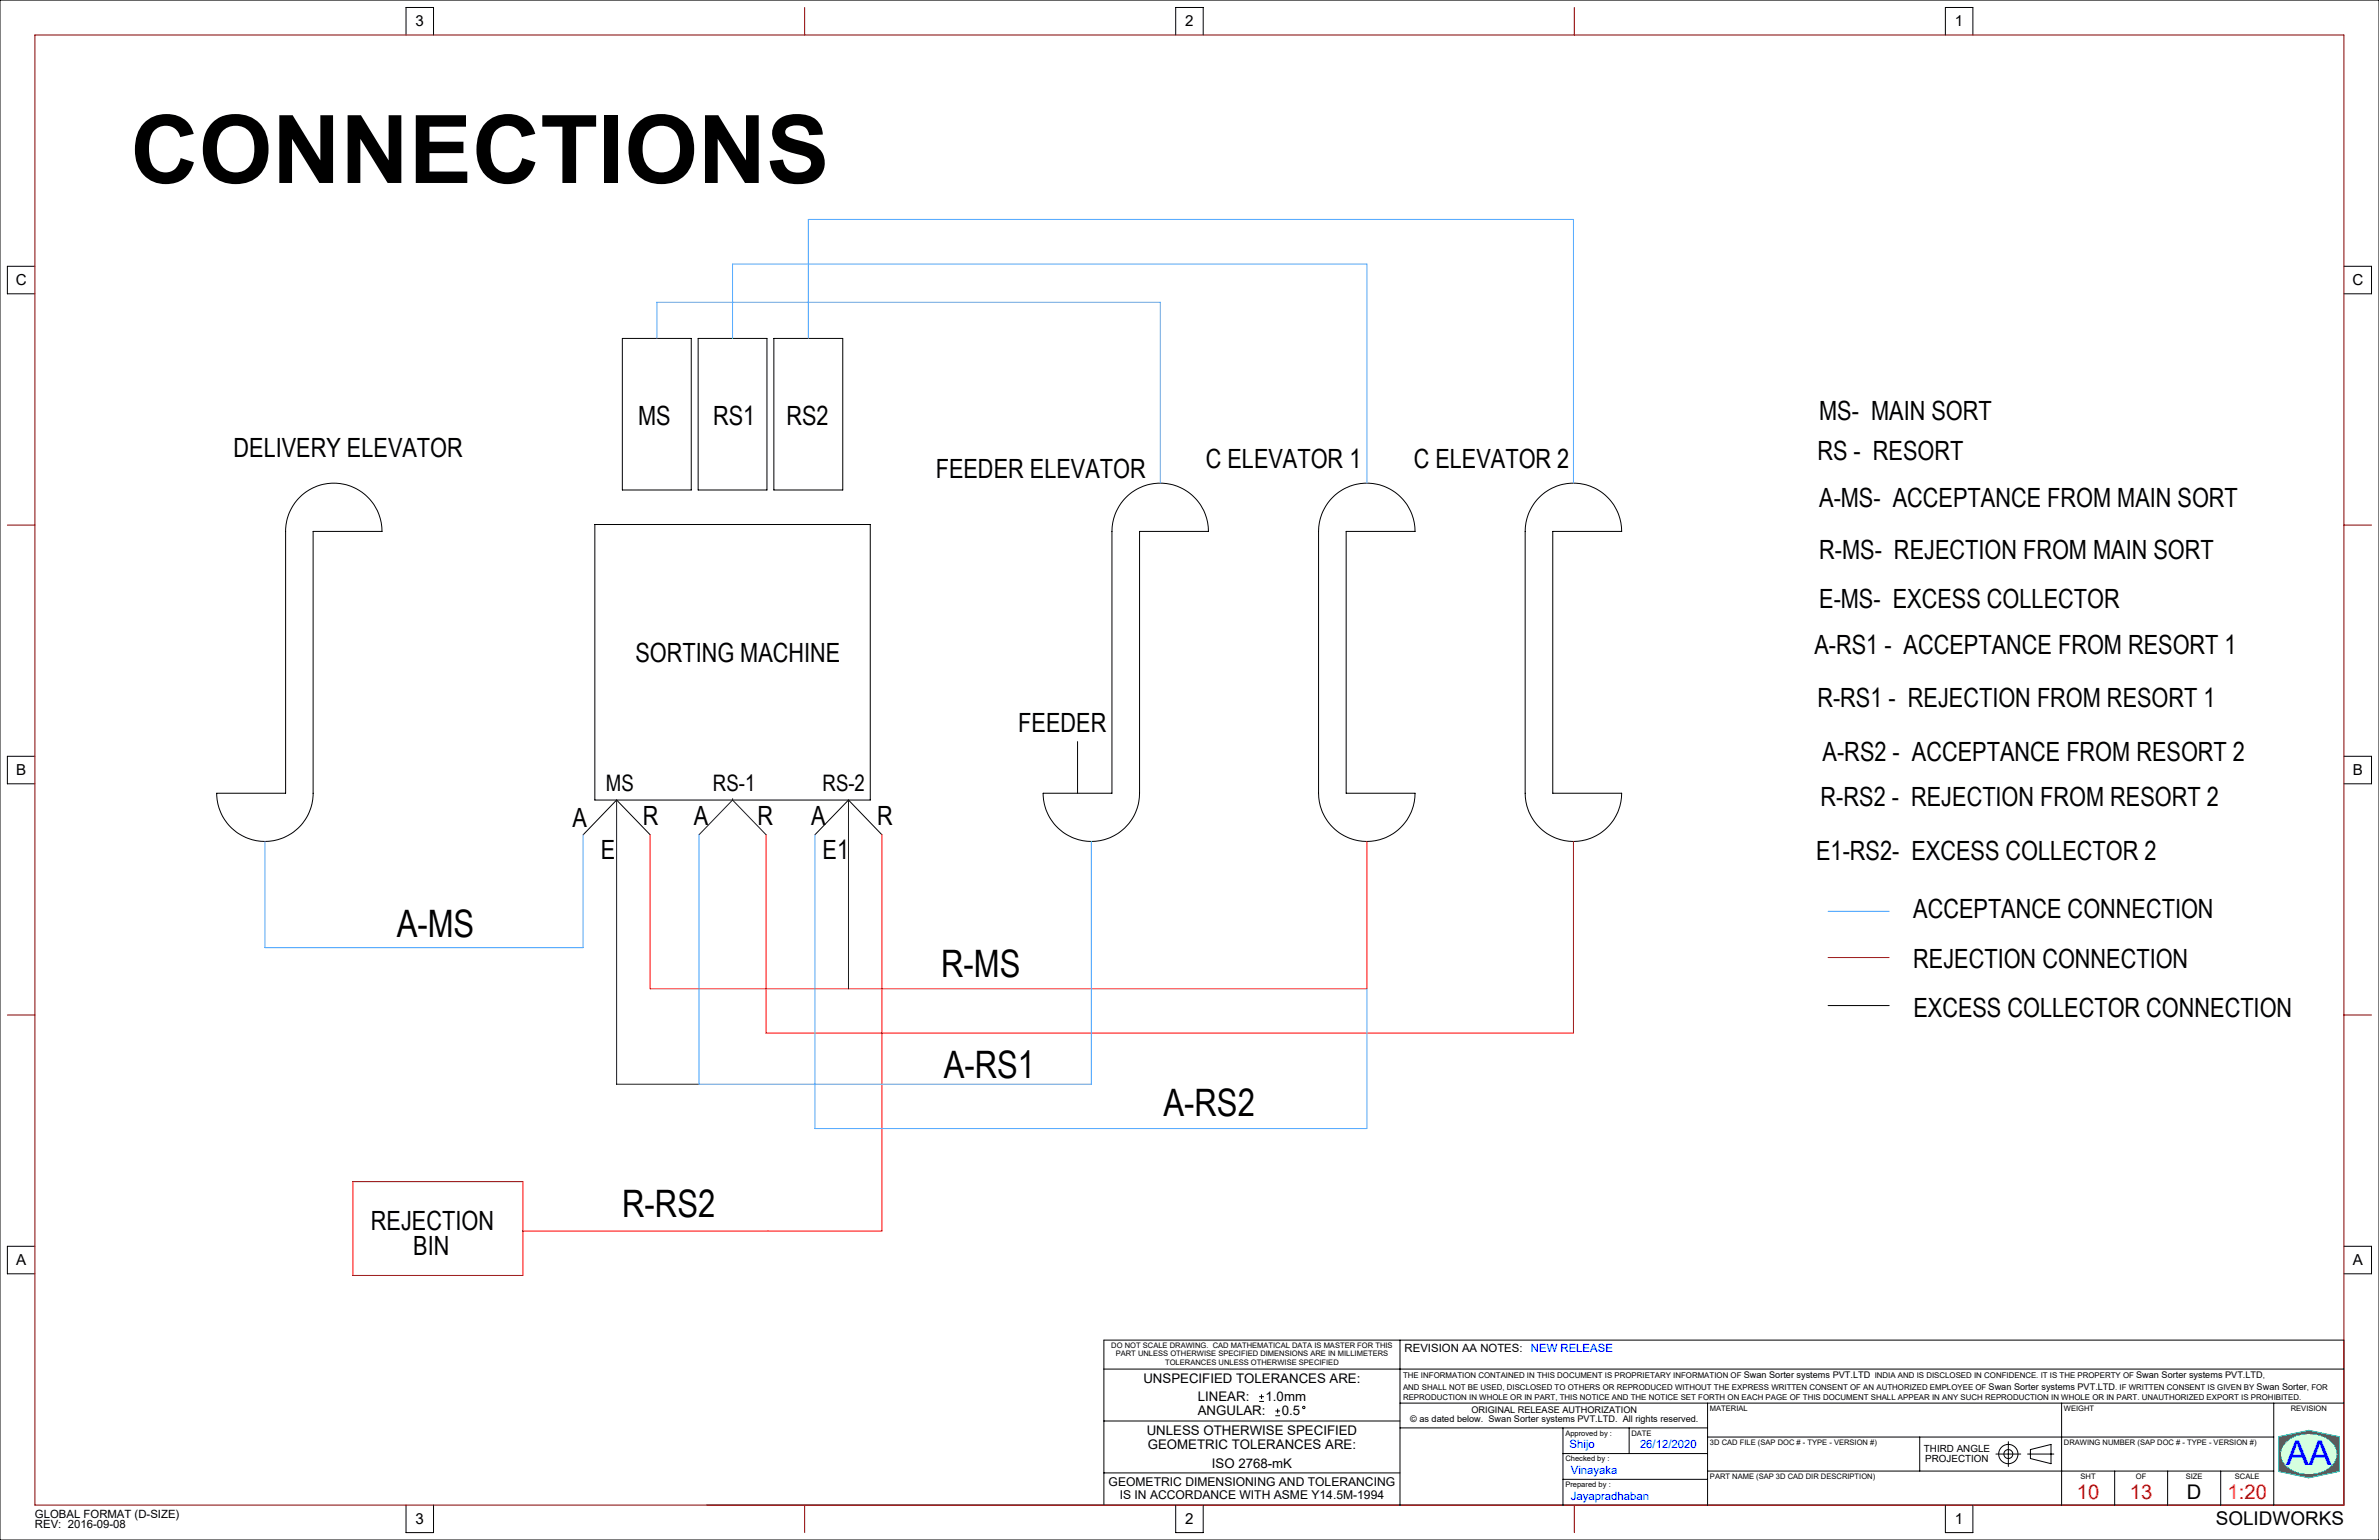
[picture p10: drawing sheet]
<svg xmlns="http://www.w3.org/2000/svg" width="864mm" height="559mm" viewBox="0 0 864 559" stroke-linecap="round" stroke-linejoin="round" font-family="sans-serif">
<defs><g id="words">
<text font-size="34.3" x="47.3" y="66.4">CONNECTIONS</text>
<g font-size="13.7">
<text x="144" y="340">A-MS</text>
<text x="341.7" y="354.6">R-MS</text>
<text x="342.6" y="391.3">A-RS1</text>
<text x="422.4" y="405.1">A-RS2</text>
<text x="225.9" y="441.5">R-RS2</text>
</g>
<text font-size="12.4" fill="#00f" x="829.9" y="531.7">AA</text>
<g font-size="9.6">
<text x="231.7" y="154.1">MS</text>
<text x="258.9" y="154.1">RS1</text>
<text x="285.5" y="154.1">RS2</text>
<text x="660.4" y="152.4">MS- MAIN SORT</text>
<text x="84.8" y="165.7">DELIVERY ELEVATOR</text>
<text x="659.7" y="166.7">RS - RESORT</text>
<text x="339.7" y="173.4">FEEDER ELEVATOR</text>
<text x="437.7" y="170">C ELEVATOR 1</text>
<text x="513.2" y="170">C ELEVATOR 2</text>
<text x="660.4" y="184">A-MS- ACCEPTANCE FROM MAIN SORT</text>
<text x="660.4" y="202.9">R-MS- REJECTION FROM MAIN SORT</text>
<text x="660.4" y="220.5">E-MS- EXCESS COLLECTOR</text>
<text x="658.6" y="237.3">A-RS1 - ACCEPTANCE FROM RESORT 1</text>
<text x="230.6" y="240.4">SORTING MACHINE</text>
<text x="659.7" y="256.6">R-RS1 - REJECTION FROM RESORT 1</text>
<text x="369.7" y="265.8">FEEDER</text>
<text x="661.6" y="276">A-RS2 - ACCEPTANCE FROM RESORT 2</text>
<text x="660.9" y="292.5">R-RS2 - REJECTION FROM RESORT 2</text>
<text x="233.4" y="299.3">R</text>
<text x="251.9" y="299.4">A</text>
<text x="275" y="299.4">R</text>
<text x="294.4" y="299.4">A</text>
<text x="318.5" y="299.3">R</text>
<text x="207.8" y="300.1">A</text>
<text x="218.1" y="311.9">E</text>
<text x="298.6" y="311.9">E1</text>
<text x="659.3" y="311.9">E1-RS2- EXCESS COLLECTOR 2</text>
<text x="694.5" y="332.9">ACCEPTANCE CONNECTION</text>
<text x="694.5" y="351.4">REJECTION CONNECTION</text>
<text x="694.6" y="368.9">EXCESS COLLECTOR CONNECTION</text>
<text x="134.7" y="446.4">REJECTION</text>
<text x="150" y="455.4">BIN</text>
</g>
<g font-size="8.2">
<text x="219.9" y="287">MS</text>
<text x="258.8" y="287">RS-1</text>
<text x="298.6" y="287">RS-2</text>
</g>
<g font-size="7.3" fill="#f00">
<text x="754" y="543.9">10</text>
<text x="773.2" y="543.9">13</text>
<text x="808.6" y="543.9">1:20</text>
</g>
<text font-size="7.3" x="793.9" y="543.9">D</text>
<text font-size="6.9" x="804.3" y="553.3">SOLIDWORKS</text>
<g font-size="5.5">
<text x="150.9" y="9.5">3</text>
<text x="430.3" y="9.5">2</text>
<text x="709.7" y="9.5">1</text>
<text x="5.7" y="103.4">C</text>
<text x="853.9" y="103.4">C</text>
<text x="5.9" y="281.2">B</text>
<text x="854.1" y="281.2">B</text>
<text x="5.9" y="459">A</text>
<text x="854.1" y="459">A</text>
<text x="150.9" y="552.9">3</text>
<text x="430.3" y="552.9">2</text>
<text x="709.7" y="552.9">1</text>
</g>
<g font-size="4.8">
<text x="415.1" y="501.9">UNSPECIFIED TOLERANCES ARE:</text>
<text x="434.8" y="508.4">LINEAR:</text>
<text x="459.4" y="508.4">1.0mm</text>
<text x="434.8" y="513.6">ANGULAR:</text>
<text x="465.3" y="513.6">0.5</text>
<text x="416.3" y="520.7">UNLESS OTHERWISE SPECIFIED</text>
<text x="416.7" y="525.7">GEOMETRIC TOLERANCES ARE:</text>
<text x="439.9" y="532.6">ISO 2768-mK</text>
</g>
<g font-size="4.4">
<text x="402.5" y="539.1">GEOMETRIC DIMENSIONING AND TOLERANCING</text>
<text x="406.5" y="543.8">IS IN ACCORDANCE WITH ASME Y14.5M-1994</text>
</g>
<g font-size="4.1">
<text x="509.9" y="490.5">REVISION AA NOTES:</text>
<text x="12.7" y="550.7">GLOBAL FORMAT (D-SIZE)</text>
<text x="12.7" y="554.5">REV: 2016-09-08</text>
</g>
<g font-size="4.1" fill="#00f">
<text x="555.7" y="490.5">NEW RELEASE</text>
<text x="569.8" y="525.6">Shijo</text>
<text x="595.3" y="525.6">26/12/2020</text>
<text x="570.2" y="534.9">Vinayaka</text>
<text x="570.2" y="544.3">Jayapradhaban</text>
</g>
<g font-size="3.6">
<text x="698.4" y="527">THIRD ANGLE</text>
<text x="698.9" y="530.3">PROJECTION</text>
</g>
<g font-size="3.3">
<text x="633" y="500.2">Swan Sorter systems PVT.LTD</text>
<text x="775.5" y="500.2">Swan Sorter systems PVT.LTD</text>
<text x="721.9" y="504.3">Swan Sorter systems PVT.LTD</text>
<text x="819.2" y="504.3">Swan Sorter</text>
<text x="511.9" y="515.8">© as dated below. Swan Sorter systems PVT.LTD. All rights reserved.</text>
<text x="534.2" y="512.7">ORIGINAL RELEASE AUTHORIZATION</text>
</g>
<g font-size="2.9">
<text x="509.3" y="500.2">THE INFORMATION CONTAINED IN THIS DOCUMENT IS PROPRIETARY INFORMATION OF</text>
<text x="680.5" y="500.2">INDIA AND IS DISCLOSED IN CONFIDENCE. IT IS THE PROPERTY OF</text>
<text x="821.4" y="500.2">,</text>
<text x="509.3" y="508.1">REPRODUCTION IN WHOLE OR IN PART, THIS NOTICE AND THE NOTICE SET FORTH ON EACH PAGE OF THIS DOCUMENT SHALL APPEAR IN ANY SUCH REPRODUCTION IN WHOLE OR IN PART. UNAUTHORIZED EXPORT IS PROHIBITED.</text>
<text x="509.3" y="504.3">AND SHALL NOT BE USED, DISCLOSED TO OTHERS OR REPRODUCED WITHOUT THE EXPRESS WRITTEN CONSENT OF AN AUTHORIZED EMPLOYEE OF</text>
<text x="767.8" y="504.3">. IF WRITTEN CONSENT IS GIVEN BY</text>
<text x="837.5" y="504.3">, FOR</text>
</g>
<g font-size="2.7">
<text x="403.4" y="489.2">DO NOT SCALE DRAWING. CAD MATHEMATICAL DATA IS MASTER FOR THIS</text>
<text x="405" y="492.2">PART UNLESS OTHERWISE SPECIFIED DIMENSIONS ARE IN MILLIMETERS</text>
<text x="423" y="495.2">TOLERANCES UNLESS OTHERWISE SPECIFIED</text>
<text x="620.7" y="511.9">MATERIAL</text>
<text x="749.2" y="511.9">WEIGHT</text>
<text x="831.6" y="511.9">REVISION</text>
<text x="568.2" y="520.9">Approved by :</text>
<text x="592.2" y="520.9">DATE</text>
<text x="620.7" y="524.2">3D CAD FILE (SAP DOC # - TYPE - VERSION #)</text>
<text x="749.2" y="524.2">DRAWING NUMBER (SAP DOC # - TYPE - VERSION #)</text>
<text x="568.2" y="530.2">Checked by :</text>
<text x="568.2" y="539.6">Prepared by :</text>
<text x="620.7" y="536.6">PART NAME (SAP 3D CAD DIR DESCRIPTION)</text>
<text x="755.3" y="536.6">SHT</text>
<text x="775.4" y="536.6">OF</text>
<text x="793.5" y="536.6">SIZE</text>
<text x="811.3" y="536.6">SCALE</text>
</g>
</g></defs>
<path d="M225.9 122.8h25v55h-25zM253.4 122.8h25v55h-25zM280.9 122.8h25v55h-25zM109.1 180.2a17.5 17.5 0 0 1 19-3.5 17.5 17.5 0 0 1 10.6 16.1h-25v95a17.5 17.5 0 0 1-17.5 17.5 17.5 17.5 0 0 1-17.5-17.5h25v-95a17.3 17.3 0 0 1 5.4-12.6zM215.9 190.3h100v100h-100zM409.1 180.2a17.5 17.5 0 0 1 19-3.5 17.5 17.5 0 0 1 10.6 16.1h-25v95a17.5 17.5 0 0 1-17.5 17.5 17.5 17.5 0 0 1-17.5-17.5h24.9v-95a17.5 17.5 0 0 1 5.5-12.6zM483.5 180.7a17.5 17.5 0 0 1 19.2-4.1 17.5 17.5 0 0 1 11 16.2h-25v95h25a17.5 17.5 0 0 1-17.5 17.5 17.5 17.5 0 0 1-17.6-17.5v-95a17.5 17.5 0 0 1 4.9-12.1zM558.5 180.7a17.5 17.5 0 0 1 19.2-4.1 17.5 17.5 0 0 1 11 16.2h-25v95h25a17.5 17.5 0 0 1-17.5 17.5 17.5 17.5 0 0 1-17.6-17.5v-95a17.5 17.5 0 0 1 4.9-12.1z" fill="none" stroke="#000" stroke-width=".36"/>
<path d="M827.2 521.3l10.9-2.3 11 2.3v12.6l-11 2.4-10.9-2.4zM829.9 523.5a12.5 12.5 0 0 1 17 .6 6 6 0 0 1-2.9 9.4 12.4 12.4 0 0 1-14.9-2.7 5.5 5.5 0 0 1 .8-7.3z" fill="none" stroke="#00e138" stroke-width=".36"/>
<path d="M827.2 521.3v12.6l10.9 2.4 11-2.4v-12.6l-11-2.3zM830.1 523.3a12.6 12.6 0 0 1 16.9 .9 6 6 0 0 1-2.6 9.1 12.4 12.4 0 0 1-15.3-2.5 5.6 5.6 0 0 1 1-7.5z" fill-rule="evenodd" fill="#0c3"/>
<path d="M830.1 523.3a12.6 12.6 0 0 1 16.9 .9 6 6 0 0 1-2.6 9.1 12.4 12.4 0 0 1-15.3-2.5 5.6 5.6 0 0 1 1-7.5z" fill-rule="evenodd" fill="#d5ffdf"/>
<g fill="none" stroke="#000" stroke-width=".36">
<path d="M0 0h863.6v558.8h-863.6zM147.4 12.7v-10h10v10M426.8 12.7v-10h10v10M706.2 12.7v-10h10v10M12.7 96.6h-10v10h10M850.9 96.6h10v10h-10M12.7 274.4h-10v10h10M391.2 269.1v18.7M850.9 274.4h10v10h-10M211.7 302.9l12.1-12.6 12.2 12.6M295.8 302.9l12.2-12.6 12.1 12.6M663.6 364.9h22.2"/>
<path d="M12.7 452.2h-10v10h10M850.9 452.2h10v10h-10M400.7 496.8h450.2M508.2 486.3v59.8M400.7 515.6h107.5M457.1 508.5h1.7M457.1 506.8h1.7M457.9 506v1.6M463 513.7h1.7M463 512h1.7M463.8 511.1v1.8M508.2 509.1h342.7"/>
<path d="M508.2 518.1h111.7M567.4 518.1v28M591.4 518.1v9.3M619.9 509.1v37M748.4 509.1v37M825.4 509.1v37M400.7 534.5h107.5M567.4 527.4h52.5M567.4 536.8h52.5M619.9 521.4h205.5M619.9 533.8h205.5M696.9 521.4v12.4"/>
<path d="M724.5 527.6h9.1M729.1 523.1v9M736 527.6h9.6M737.1 526l7.4-1.9v7l-7.4-1.9zM767.6 533.8v12.3M786.9 533.8v12.3M806.1 533.8v12.3M147.4 546.1v10h10v-10M400.7 546.1v-59.8h450.2v59.8h-594.4M426.8 546.1v10h10v-10M706.2 546.1v10h10v-10"/>
<circle cx="473.3" cy="510.7" r=".43"/>
<circle cx="729.1" cy="527.6" r="1.62"/>
<circle cx="729.1" cy="527.6" r="3.5"/>
</g>
<path d="M265.9 290.3v-.6" fill="none" stroke="#191924" stroke-width=".36" stroke-dasharray="15.2 1.3 1.3 1.3" stroke-linecap="butt"/>
<path d="M12.7 12.7h838.2v533.4h-838.2zM292.1 2.7v10M571.5 2.7v10M2.7 190.5h10M850.9 190.5h10M2.7 368.3h10M850.9 368.3h10M292.1 546.1v10M571.5 546.1v10" fill="none" stroke="#800000" stroke-width=".36"/>
<path d="M236 302.9v55.9h260.2v-53.5M278.1 302.9v72h293.1v-69.6M320.1 302.9v143.8h-130.3M663.6 347.5h22.2M128.1 428.8h61.7v34h-61.7z" fill="none" stroke="#f00" stroke-width=".36"/>
<path d="M223.8 290.3v103.1h30M308 290.3v68.5M253.8 302.9l12.1-12.6 12.2 12.6" fill="none" stroke="#191924" stroke-width=".36"/>
<path d="M238.4 122.8v-13.1h182.8v65.6M265.9 122.8v-27h230.3v79.5M293.4 122.8v-43.2h277.8v95.7M211.7 302.9v41h-115.5v-38.6M253.8 302.9v90.5h142.4v-88.1M295.8 302.9v106.6h200.4v-50.7M663.6 330.7h22.2" fill="none" stroke="#53a9ff" stroke-width=".36"/>
<use href="#words"/>
</svg>
